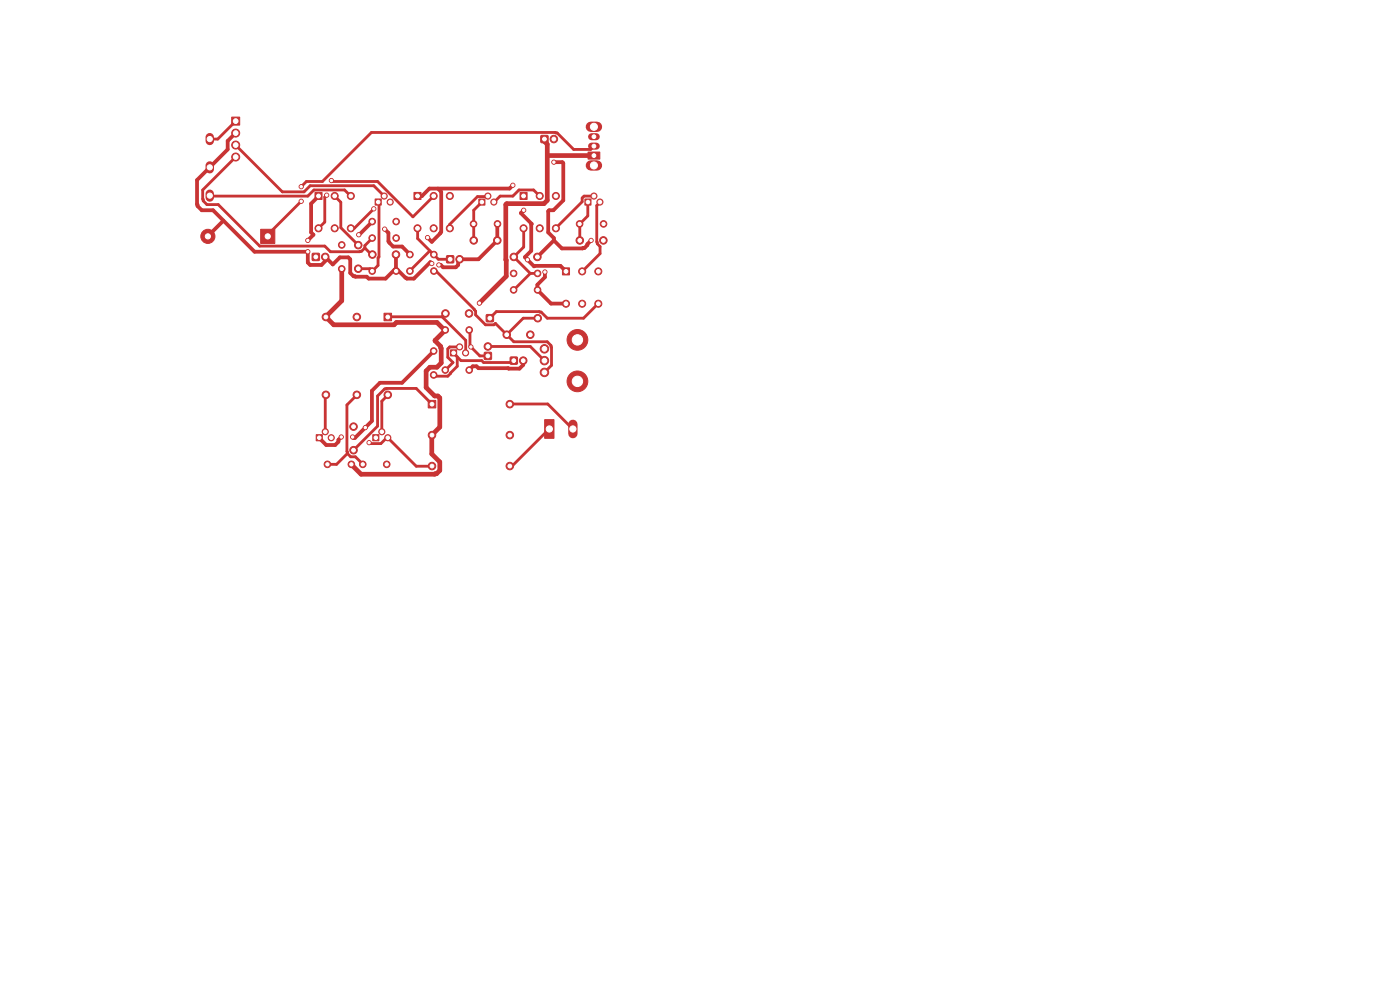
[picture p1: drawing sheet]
<svg xmlns="http://www.w3.org/2000/svg" width="297mm" height="210mm" viewBox="0 0 297 210" stroke-linecap="round" stroke-linejoin="round" font-family="sans-serif">
<g fill="#c83434" stroke="#c83434" stroke-width=".21">
<path d="M101.6 42.2h1.3v1.3h-1.3z"/>
<path d="M49.2 24.8h1.7v1.7h-1.7z"/>
<path d="M66.3 53.8h1.4v1.4h-1.4z"/>
<path d="M94.8 54.3h1.4v1.4h-1.4z"/>
<path d="M114.8 28.8h1.4v1.4h-1.4z"/>
<path d="M95.6 74.2h1.3v1.3h-1.3z"/>
<path d="M102.8 74.8h1.4v1.4h-1.4z"/>
<path d="M81.5 66.4h1.6v1.6h-1.6z"/>
<path d="M108.3 75.8h1.4v1.4h-1.4z"/>
<path d="M119.3 56.8h1.5v1.5h-1.5z"/>
<path d="M67.1 92.2h1.3v1.3h-1.3z"/>
<path d="M110.3 40.8h1.5v1.5h-1.5z"/>
<path d="M103.2 66.8h1.4v1.4h-1.4z"/>
<path d="M124.1 42.2h1.3v1.3h-1.3z"/>
<path d="M79.1 92.2h1.3v1.3h-1.3z"/>
<path d="M87.8 40.8h1.5v1.5h-1.5z"/>
<path d="M79.6 42.2h1.3v1.3h-1.3z"/>
<path d="M115.5 89h2v4h-2z"/>
<path d="M66.8 40.8h1.5v1.5h-1.5z"/>
<path d="M90.8 84.9h1.6v1.6h-1.6z"/>
<path d="M124.7 32.3h2.5v1.5h-2.5z"/>
<path d="M55.3 48.6h3v3h-3z"/>
<circle cx="107.5" cy="71" r=".8"/>
<circle cx="112.5" cy="71" r=".8"/>
<circle cx="79" cy="47" r=".7"/>
<circle cx="84" cy="47" r=".7"/>
<circle cx="115.5" cy="79" r=".9"/>
<circle cx="115.5" cy="76.5" r=".9"/>
<circle cx="115.5" cy="74" r=".9"/>
<circle cx="122.5" cy="72.1" r="2.2"/>
<circle cx="122.5" cy="80.9" r="2.2"/>
<circle cx="103.5" cy="41.6" r=".65"/>
<circle cx="104.8" cy="42.9" r=".65"/>
<circle cx="50" cy="28.2" r=".85"/>
<circle cx="50" cy="30.8" r=".85"/>
<circle cx="50" cy="33.3" r=".85"/>
<circle cx="69" cy="54.5" r=".8"/>
<circle cx="97.5" cy="55" r=".8"/>
<circle cx="69.5" cy="98.5" r=".7"/>
<circle cx="74.5" cy="98.5" r=".7"/>
<circle cx="94.5" cy="78.5" r=".7"/>
<circle cx="99.5" cy="78.5" r=".7"/>
<circle cx="117.5" cy="29.5" r=".8"/>
<circle cx="72.5" cy="57" r=".7"/>
<circle cx="72.5" cy="52" r=".7"/>
<circle cx="109" cy="61.5" r=".7"/>
<circle cx="114" cy="61.5" r=".7"/>
<circle cx="123" cy="51" r=".8"/>
<circle cx="128" cy="51" r=".8"/>
<circle cx="100.5" cy="51" r=".8"/>
<circle cx="105.5" cy="51" r=".8"/>
<circle cx="97.5" cy="73.6" r=".65"/>
<circle cx="98.8" cy="74.9" r=".65"/>
<circle cx="103.5" cy="73.5" r=".8"/>
<circle cx="75.7" cy="67.2" r=".8"/>
<circle cx="69.1" cy="67.2" r=".8"/>
<circle cx="69.1" cy="83.8" r=".8"/>
<circle cx="75.7" cy="83.8" r=".8"/>
<circle cx="82.3" cy="83.8" r=".8"/>
<circle cx="94.5" cy="70" r=".7"/>
<circle cx="99.5" cy="70" r=".7"/>
<circle cx="111" cy="76.5" r=".8"/>
<circle cx="123.5" cy="57.6" r=".75"/>
<circle cx="126.9" cy="57.6" r=".75"/>
<circle cx="126.9" cy="64.4" r=".75"/>
<circle cx="123.5" cy="64.4" r=".75"/>
<circle cx="120.1" cy="64.4" r=".75"/>
<circle cx="76" cy="57" r=".8"/>
<circle cx="76" cy="52" r=".8"/>
<circle cx="92" cy="79.5" r=".7"/>
<circle cx="92" cy="74.5" r=".7"/>
<circle cx="69" cy="91.6" r=".65"/>
<circle cx="70.3" cy="92.9" r=".65"/>
<circle cx="79" cy="54" r=".8"/>
<circle cx="84" cy="54" r=".8"/>
<circle cx="79" cy="50.5" r=".7"/>
<circle cx="84" cy="50.5" r=".7"/>
<circle cx="87" cy="57.5" r=".7"/>
<circle cx="92" cy="57.5" r=".7"/>
<circle cx="114.5" cy="41.6" r=".75"/>
<circle cx="117.9" cy="41.6" r=".75"/>
<circle cx="117.9" cy="48.4" r=".75"/>
<circle cx="114.5" cy="48.4" r=".75"/>
<circle cx="111.1" cy="48.4" r=".75"/>
<circle cx="114.1" cy="67.5" r=".8"/>
<circle cx="126" cy="41.6" r=".65"/>
<circle cx="127.3" cy="42.9" r=".65"/>
<circle cx="81" cy="91.6" r=".65"/>
<circle cx="82.3" cy="92.9" r=".65"/>
<circle cx="109" cy="58" r=".7"/>
<circle cx="114" cy="58" r=".7"/>
<circle cx="79" cy="57.5" r=".7"/>
<circle cx="84" cy="57.5" r=".7"/>
<circle cx="92" cy="41.6" r=".75"/>
<circle cx="95.4" cy="41.6" r=".75"/>
<circle cx="95.4" cy="48.4" r=".75"/>
<circle cx="92" cy="48.4" r=".75"/>
<circle cx="88.6" cy="48.4" r=".75"/>
<circle cx="100.5" cy="47.5" r=".7"/>
<circle cx="105.5" cy="47.5" r=".7"/>
<circle cx="81.5" cy="41.6" r=".65"/>
<circle cx="82.8" cy="42.9" r=".65"/>
<circle cx="71" cy="41.6" r=".75"/>
<circle cx="74.4" cy="41.6" r=".75"/>
<circle cx="74.4" cy="48.4" r=".75"/>
<circle cx="71" cy="48.4" r=".75"/>
<circle cx="67.6" cy="48.4" r=".75"/>
<circle cx="91.6" cy="92.3" r=".8"/>
<circle cx="91.6" cy="98.9" r=".8"/>
<circle cx="108.2" cy="98.9" r=".8"/>
<circle cx="108.2" cy="92.3" r=".8"/>
<circle cx="108.2" cy="85.7" r=".8"/>
<circle cx="75" cy="95.5" r=".8"/>
<circle cx="75" cy="90.5" r=".8"/>
<circle cx="94.5" cy="66.5" r=".8"/>
<circle cx="99.5" cy="66.5" r=".8"/>
<circle cx="109" cy="54.5" r=".8"/>
<circle cx="114" cy="54.5" r=".8"/>
<circle cx="44.1" cy="50.1" r="1.5"/>
<circle cx="123" cy="47.5" r=".7"/>
<circle cx="128" cy="47.5" r=".7"/>
<circle cx="87" cy="54" r=".7"/>
<circle cx="92" cy="54" r=".7"/>
<circle cx="77" cy="98.5" r=".7"/>
<circle cx="82" cy="98.5" r=".7"/>
<circle cx="101.7" cy="64.3" r=".45"/>
<circle cx="117.5" cy="34.4" r=".45"/>
<circle cx="93.1" cy="56.2" r=".45"/>
<circle cx="125.4" cy="51" r=".45"/>
<circle cx="65.3" cy="53.4" r=".45"/>
<circle cx="91.6" cy="55.9" r=".45"/>
<circle cx="115.6" cy="57.7" r=".45"/>
<circle cx="77.5" cy="90.7" r=".45"/>
<circle cx="74.8" cy="92.7" r=".45"/>
<circle cx="72.4" cy="92.7" r=".45"/>
<circle cx="65.3" cy="51" r=".45"/>
<circle cx="63.9" cy="42.7" r=".45"/>
<circle cx="63.9" cy="39.6" r=".45"/>
<circle cx="70.3" cy="38.3" r=".45"/>
<circle cx="69.3" cy="41.4" r=".45"/>
<circle cx="79.3" cy="44.3" r=".45"/>
<circle cx="99.9" cy="73.6" r=".45"/>
<circle cx="78.3" cy="93.9" r=".45"/>
<circle cx="111.9" cy="55.1" r=".45"/>
<circle cx="90.7" cy="50.4" r=".45"/>
<circle cx="76.1" cy="49.8" r=".45"/>
<circle cx="108.8" cy="39.3" r=".45"/>
<circle cx="111.1" cy="44.6" r=".45"/>
<circle cx="81.6" cy="48.6" r=".45"/>
</g>
<path d="M44.5 29.1v.8M44.5 35.1v.8M44.5 41.1v.8" fill="none" stroke="#c83434" stroke-width="1.8"/>
<path d="M121.5 90v2" fill="none" stroke="#c83434" stroke-width="2"/>
<path d="M125.3 35.1h1.3M125.3 26.9h1.3" fill="none" stroke="#c83434" stroke-width="2.2"/>
<path d="M125.5 31h1M125.5 29h1" fill="none" stroke="#c83434" stroke-width="1.5"/>
<path d="M115.5 29.5v.5l.6 .6v11.9l-.7 .7h-7.9l-.2 .2 .1 15.2-5.7 5.7M116.1 33h9.9M72.5 57v6.8l-3.4 3.4M69.1 67.2l1.7 1.7h12.8l.5-.5h8.6l1.7 1.7M69.1 67.2h.1M94.5 70l-2.2 2.2 1.2 1.3 .1 3.5-.9 .9h-1.5l-.8 .8v3.5l1.8 1.8h.7l.4 .4v6.2l-1.7 1.7v4l1.7 1.7v1.8l-.7 .7-.4 .1h-15.6l-2.1-2.1" fill="none" stroke="#c83434" stroke-width="1"/>
<g fill="none" stroke="#c83434" stroke-width=".6">
<path d="M50 33.3l-7 7 .1 2.3 .8 .8h2.4l8.8 8.8h13.8l1.2 1.2h6.2l.4-.1 .7-.7M50 30.8l9.9 9.9h4.6l1.3-1.3h13.5l2.2 2.2M50 25.7l-3.8 3.8h-1.7M70.3 38.3l.2 .2h9.6l7.5 7.5 4.4-4.4M126 31l-.7 .7h-3.6l-3.5-3.5-.4-.1h-39l-10.4 10.4h-3.4l-1.1 1.1M44.5 41.5l20.8 .1 1.3-1.3h6.5l1.3 1.3M63.9 42.7l-7.1 7.1v.3M69.3 41.4l-.4 .4v5.3l-1.3 1.3M71 41.6l1.3 1.3v5.4l3.7 3.7M77.4 52.6l1.4 1.4h.2M79 50.5l-1.6 1.6v.5M79.3 44.3l-4.1 4.1h-.8"/>
<path d="M80.2 42.9l.2 .2v11.4l-.2 .2v1.6l-1.2 1.2-.5-.5h-2.5M88.6 48.4v2.2l4.4 4.4h2.5M91.2 53.2l-4.2 4.3M92 57.5h.5l8.1 8.1 .3 .4v.8l2.1 2.1h1.8l.3-.3 3.9 3.9h7.1l.8 .8 .1 .4v3.8l-1.5 1.5M102.2 42.9l-1.7 1.7v6.4M103.5 41.6l-.2 .2-2-.1-5.9 5.9v.8M111.1 48.4v4l-2.1 2.1 3.5 3.5M112.5 58l-3.5 3.5M112.5 58h1.5M114.5 41.6l-1.3-1.3h-3.1l-1.3 1.3h-2.7l-1.3 1.3M124.7 42.9v2.9l-1.7 1.7v3.5M126 41.6h-2.1l-.4 .4v.8l-5.6 5.6"/>
<path d="M127.3 42.9l-.7 .7v7.7l.1 .4 .6 .6v1.5l-3.8 3.8M93.8 67.2l5 5v2.7M93.8 67.2h-11.5M94.5 66.5l-.7 .7M96.2 74.9l1.6 1.6h4.4l.4 .4h6l.4-.4M97 75.7v2l-2 2.1h-2.7l-.3-.3M97.5 73.6h-2.1l-.4 .4v1.8l1.1 1.1-1.6 1.6M99.5 70l.2 .2v3.2l2.1 2.1h1.7M103.5 73.5h9l3 3M114.1 67.5h-3.1l-3.5 3.5M126.9 64.4l-3.1 3.1h-7.7l-1.3-1.3-.4-.1h-9.1l-1.4 1.4M69.1 83.8l-.1 .1v7.7"/>
<path d="M73.7 96.2l-2.3 2.3h-1.9M73.7 96.2l.7 .7h1l1.6 1.6M75.7 83.8l-2.1 2.1 .1 10.3M82.3 83.8l-1.3 1.3v6.5M82.3 92.9h.1M82.3 92.9l6 6h3.3M82.3 92.9h-.3l-1.2 1.2h-2.2l-.3-.2M91.6 85.7l-3.3-3.3-6.7 .1-1.5 1.5v6.4l-5.1 5.1M108.2 85.7h8l5.3 5.3M116.5 91l-7.9 7.9h-.4"/>
</g>
<g fill="none" stroke="#c83434" stroke-width=".8">
<path d="M50 28.2l-1.7 1.7v1.8l-6.5 6.5 .1 5.5 .9 .9h2.4l8.8 8.8h11.3v2.3l.5 .5h2.4l1.3-1.2M108.8 39.3l-.7 .7h-17l-1.6 1.6h-.9M117.5 34.4h1.8l.2 .2v7.9l-2.1 2.1h-.9l-.2 .2v4.5l1.2 1.2v.5M47.4 46.8l-3.3 3.3M67.6 41.6l-1.6 1.6v6.1l.5 .5-1.2 1.2M69 54.5l1.6 1.6 1.5-1.5h1.8l.4 .4v2.9l.7 .7 .4 .1h2.4l.4 .4h3.6l2.2-2.2M79 47l-2.9 2.8M81.6 48.6l.8 .8v1.8l1 1.1h1.9l1.7 1.7M83.7 57.2l.3 .3M84 54v2.9M91.6 55.9l-.3-.3-3.5 3.5h-1.5l-2.3-2.2M92.9 40l.7 .7v8.5l-2 2.1-.9-.9"/>
<path d="M105.5 47.5v3.5l-4 4h-4l-.3 .3v.9l-.5 .5h-2.7l-.5-.5h-.4M111.1 44.6l-.6 .6 2.3 2.3-.1 5.7-1.3 1.4 1.9 1.9 5.6-.1 1.2 1.2M115.6 57.7v1.1l-1.6 1.6v1.1l2.9 2.9h3.2M117.5 51l1.7 1.7 4.8-.1 1.4-1.6M117.5 51l-3.5 3.5M92 74.5l-6.7 6.7h-4.7l-1.7 1.7v6.4l-3.6 3.6h-.3l-.2-.2M111 76.5v.9l-.8 .8-8.7-.1-.4-.4h-.8l-.8 .8M72.4 92.7l-.6 .6v.4l-.7 .7h-1.9l-1.5-1.5"/>
</g>
<g fill="#fff" stroke="#fff" stroke-width=".21">
<circle cx="101.7" cy="64.3" r=".25"/>
<circle cx="117.5" cy="34.4" r=".25"/>
<circle cx="93.1" cy="56.2" r=".25"/>
<circle cx="125.4" cy="51" r=".25"/>
<circle cx="65.3" cy="53.4" r=".25"/>
<circle cx="91.6" cy="55.9" r=".25"/>
<circle cx="115.6" cy="57.7" r=".25"/>
<circle cx="77.5" cy="90.7" r=".25"/>
<circle cx="74.8" cy="92.7" r=".25"/>
<circle cx="72.4" cy="92.7" r=".25"/>
<circle cx="65.3" cy="51" r=".25"/>
<circle cx="63.9" cy="42.7" r=".25"/>
<circle cx="63.9" cy="39.6" r=".25"/>
<circle cx="70.3" cy="38.3" r=".25"/>
<circle cx="69.3" cy="41.4" r=".25"/>
<circle cx="79.3" cy="44.3" r=".25"/>
<circle cx="99.9" cy="73.6" r=".25"/>
<circle cx="78.3" cy="93.9" r=".25"/>
<circle cx="111.9" cy="55.1" r=".25"/>
<circle cx="90.7" cy="50.4" r=".25"/>
<circle cx="76.1" cy="49.8" r=".25"/>
<circle cx="108.8" cy="39.3" r=".25"/>
<circle cx="111.1" cy="44.6" r=".25"/>
<circle cx="81.6" cy="48.6" r=".25"/>
<circle cx="107.5" cy="71" r=".4"/>
<circle cx="112.5" cy="71" r=".4"/>
<circle cx="79" cy="47" r=".35"/>
<circle cx="84" cy="47" r=".35"/>
<circle cx="115.5" cy="79" r=".5"/>
<circle cx="115.5" cy="76.5" r=".5"/>
<circle cx="115.5" cy="74" r=".5"/>
<circle cx="122.5" cy="72.1" r="1.1"/>
<circle cx="122.5" cy="80.9" r="1.1"/>
<circle cx="102.2" cy="42.9" r=".37"/>
<circle cx="103.5" cy="41.6" r=".37"/>
<circle cx="104.8" cy="42.9" r=".37"/>
<circle cx="64" cy="22.5" r="1.1"/>
<circle cx="64" cy="36.5" r="1.1"/>
<circle cx="100" cy="22.5" r="1.1"/>
<circle cx="100" cy="36.5" r="1.1"/>
<circle cx="50" cy="25.7" r=".5"/>
<circle cx="50" cy="28.2" r=".5"/>
<circle cx="50" cy="30.8" r=".5"/>
<circle cx="50" cy="33.3" r=".5"/>
<circle cx="67" cy="54.5" r=".4"/>
<circle cx="69" cy="54.5" r=".4"/>
<circle cx="95.5" cy="55" r=".4"/>
<circle cx="97.5" cy="55" r=".4"/>
<circle cx="69.5" cy="98.5" r=".35"/>
<circle cx="74.5" cy="98.5" r=".35"/>
<circle cx="94.5" cy="78.5" r=".35"/>
<circle cx="99.5" cy="78.5" r=".35"/>
<circle cx="115.5" cy="29.5" r=".4"/>
<circle cx="117.5" cy="29.5" r=".4"/>
<circle cx="72.5" cy="57" r=".35"/>
<circle cx="72.5" cy="52" r=".35"/>
<circle cx="109" cy="61.5" r=".35"/>
<circle cx="114" cy="61.5" r=".35"/>
<circle cx="123" cy="51" r=".4"/>
<circle cx="128" cy="51" r=".4"/>
<circle cx="100.5" cy="51" r=".4"/>
<circle cx="105.5" cy="51" r=".4"/>
<circle cx="96.2" cy="74.9" r=".37"/>
<circle cx="97.5" cy="73.6" r=".37"/>
<circle cx="98.8" cy="74.9" r=".37"/>
<circle cx="103.5" cy="75.5" r=".4"/>
<circle cx="103.5" cy="73.5" r=".4"/>
<circle cx="82.3" cy="67.2" r=".4"/>
<circle cx="75.7" cy="67.2" r=".4"/>
<circle cx="69.1" cy="67.2" r=".4"/>
<circle cx="69.1" cy="83.8" r=".4"/>
<circle cx="75.7" cy="83.8" r=".4"/>
<circle cx="82.3" cy="83.8" r=".4"/>
<circle cx="94.5" cy="70" r=".35"/>
<circle cx="99.5" cy="70" r=".35"/>
<circle cx="109" cy="76.5" r=".4"/>
<circle cx="111" cy="76.5" r=".4"/>
<circle cx="120.1" cy="57.6" r=".4"/>
<circle cx="123.5" cy="57.6" r=".4"/>
<circle cx="126.9" cy="57.6" r=".4"/>
<circle cx="126.9" cy="64.4" r=".4"/>
<circle cx="123.5" cy="64.4" r=".4"/>
<circle cx="120.1" cy="64.4" r=".4"/>
<circle cx="127.7" cy="22.3" r="1.35"/>
<circle cx="76" cy="57" r=".4"/>
<circle cx="76" cy="52" r=".4"/>
<circle cx="92" cy="79.5" r=".35"/>
<circle cx="92" cy="74.5" r=".35"/>
<circle cx="22.3" cy="100.7" r="1.35"/>
<circle cx="67.7" cy="92.9" r=".38"/>
<circle cx="69" cy="91.6" r=".38"/>
<circle cx="70.3" cy="92.9" r=".38"/>
<circle cx="79" cy="54" r=".4"/>
<circle cx="84" cy="54" r=".4"/>
<circle cx="79" cy="50.5" r=".35"/>
<circle cx="84" cy="50.5" r=".35"/>
<circle cx="22.3" cy="22.3" r="1.35"/>
<circle cx="87" cy="57.5" r=".35"/>
<circle cx="92" cy="57.5" r=".35"/>
<circle cx="111.1" cy="41.6" r=".4"/>
<circle cx="114.5" cy="41.6" r=".4"/>
<circle cx="117.9" cy="41.6" r=".4"/>
<circle cx="117.9" cy="48.4" r=".4"/>
<circle cx="114.5" cy="48.4" r=".4"/>
<circle cx="111.1" cy="48.4" r=".4"/>
<circle cx="103.9" cy="67.5" r=".4"/>
<circle cx="114.1" cy="67.5" r=".4"/>
<circle cx="124.7" cy="42.9" r=".37"/>
<circle cx="126" cy="41.6" r=".37"/>
<circle cx="127.3" cy="42.9" r=".37"/>
<circle cx="79.7" cy="92.9" r=".38"/>
<circle cx="81" cy="91.6" r=".38"/>
<circle cx="82.3" cy="92.9" r=".38"/>
<circle cx="109" cy="58" r=".35"/>
<circle cx="114" cy="58" r=".35"/>
<circle cx="79" cy="57.5" r=".35"/>
<circle cx="84" cy="57.5" r=".35"/>
<circle cx="28.5" cy="43" r="1.35"/>
<circle cx="28.5" cy="28" r="1.35"/>
<circle cx="44.5" cy="29.5" r=".55"/>
<circle cx="44.5" cy="35.5" r=".55"/>
<circle cx="44.5" cy="41.5" r=".55"/>
<circle cx="88.6" cy="41.6" r=".4"/>
<circle cx="92" cy="41.6" r=".4"/>
<circle cx="95.4" cy="41.6" r=".4"/>
<circle cx="95.4" cy="48.4" r=".4"/>
<circle cx="92" cy="48.4" r=".4"/>
<circle cx="88.6" cy="48.4" r=".4"/>
<circle cx="100.5" cy="47.5" r=".35"/>
<circle cx="105.5" cy="47.5" r=".35"/>
<circle cx="80.2" cy="42.9" r=".37"/>
<circle cx="81.5" cy="41.6" r=".37"/>
<circle cx="82.8" cy="42.9" r=".37"/>
<circle cx="116.5" cy="91" r=".66"/>
<circle cx="121.5" cy="91" r=".66"/>
<circle cx="67.6" cy="41.6" r=".4"/>
<circle cx="71" cy="41.6" r=".4"/>
<circle cx="74.4" cy="41.6" r=".4"/>
<circle cx="74.4" cy="48.4" r=".4"/>
<circle cx="71" cy="48.4" r=".4"/>
<circle cx="67.6" cy="48.4" r=".4"/>
<circle cx="91.6" cy="85.7" r=".4"/>
<circle cx="91.6" cy="92.3" r=".4"/>
<circle cx="91.6" cy="98.9" r=".4"/>
<circle cx="108.2" cy="98.9" r=".4"/>
<circle cx="108.2" cy="92.3" r=".4"/>
<circle cx="108.2" cy="85.7" r=".4"/>
<circle cx="75" cy="95.5" r=".4"/>
<circle cx="75" cy="90.5" r=".4"/>
<circle cx="94.5" cy="66.5" r=".4"/>
<circle cx="99.5" cy="66.5" r=".4"/>
<circle cx="109" cy="54.5" r=".4"/>
<circle cx="114" cy="54.5" r=".4"/>
<circle cx="126" cy="35.1" r=".75"/>
<circle cx="126" cy="26.9" r=".75"/>
<circle cx="126" cy="33" r=".4"/>
<circle cx="126" cy="31" r=".4"/>
<circle cx="126" cy="29" r=".4"/>
<circle cx="56.8" cy="73.9" r="1.72"/>
<circle cx="32.8" cy="73.9" r="1.72"/>
<circle cx="56.8" cy="50.1" r=".55"/>
<circle cx="44.1" cy="50.1" r=".55"/>
<circle cx="127.7" cy="100.7" r="1.35"/>
<circle cx="123" cy="47.5" r=".35"/>
<circle cx="128" cy="47.5" r=".35"/>
<circle cx="87" cy="54" r=".35"/>
<circle cx="92" cy="54" r=".35"/>
<circle cx="77" cy="98.5" r=".35"/>
<circle cx="82" cy="98.5" r=".35"/>
</g>
</svg>
